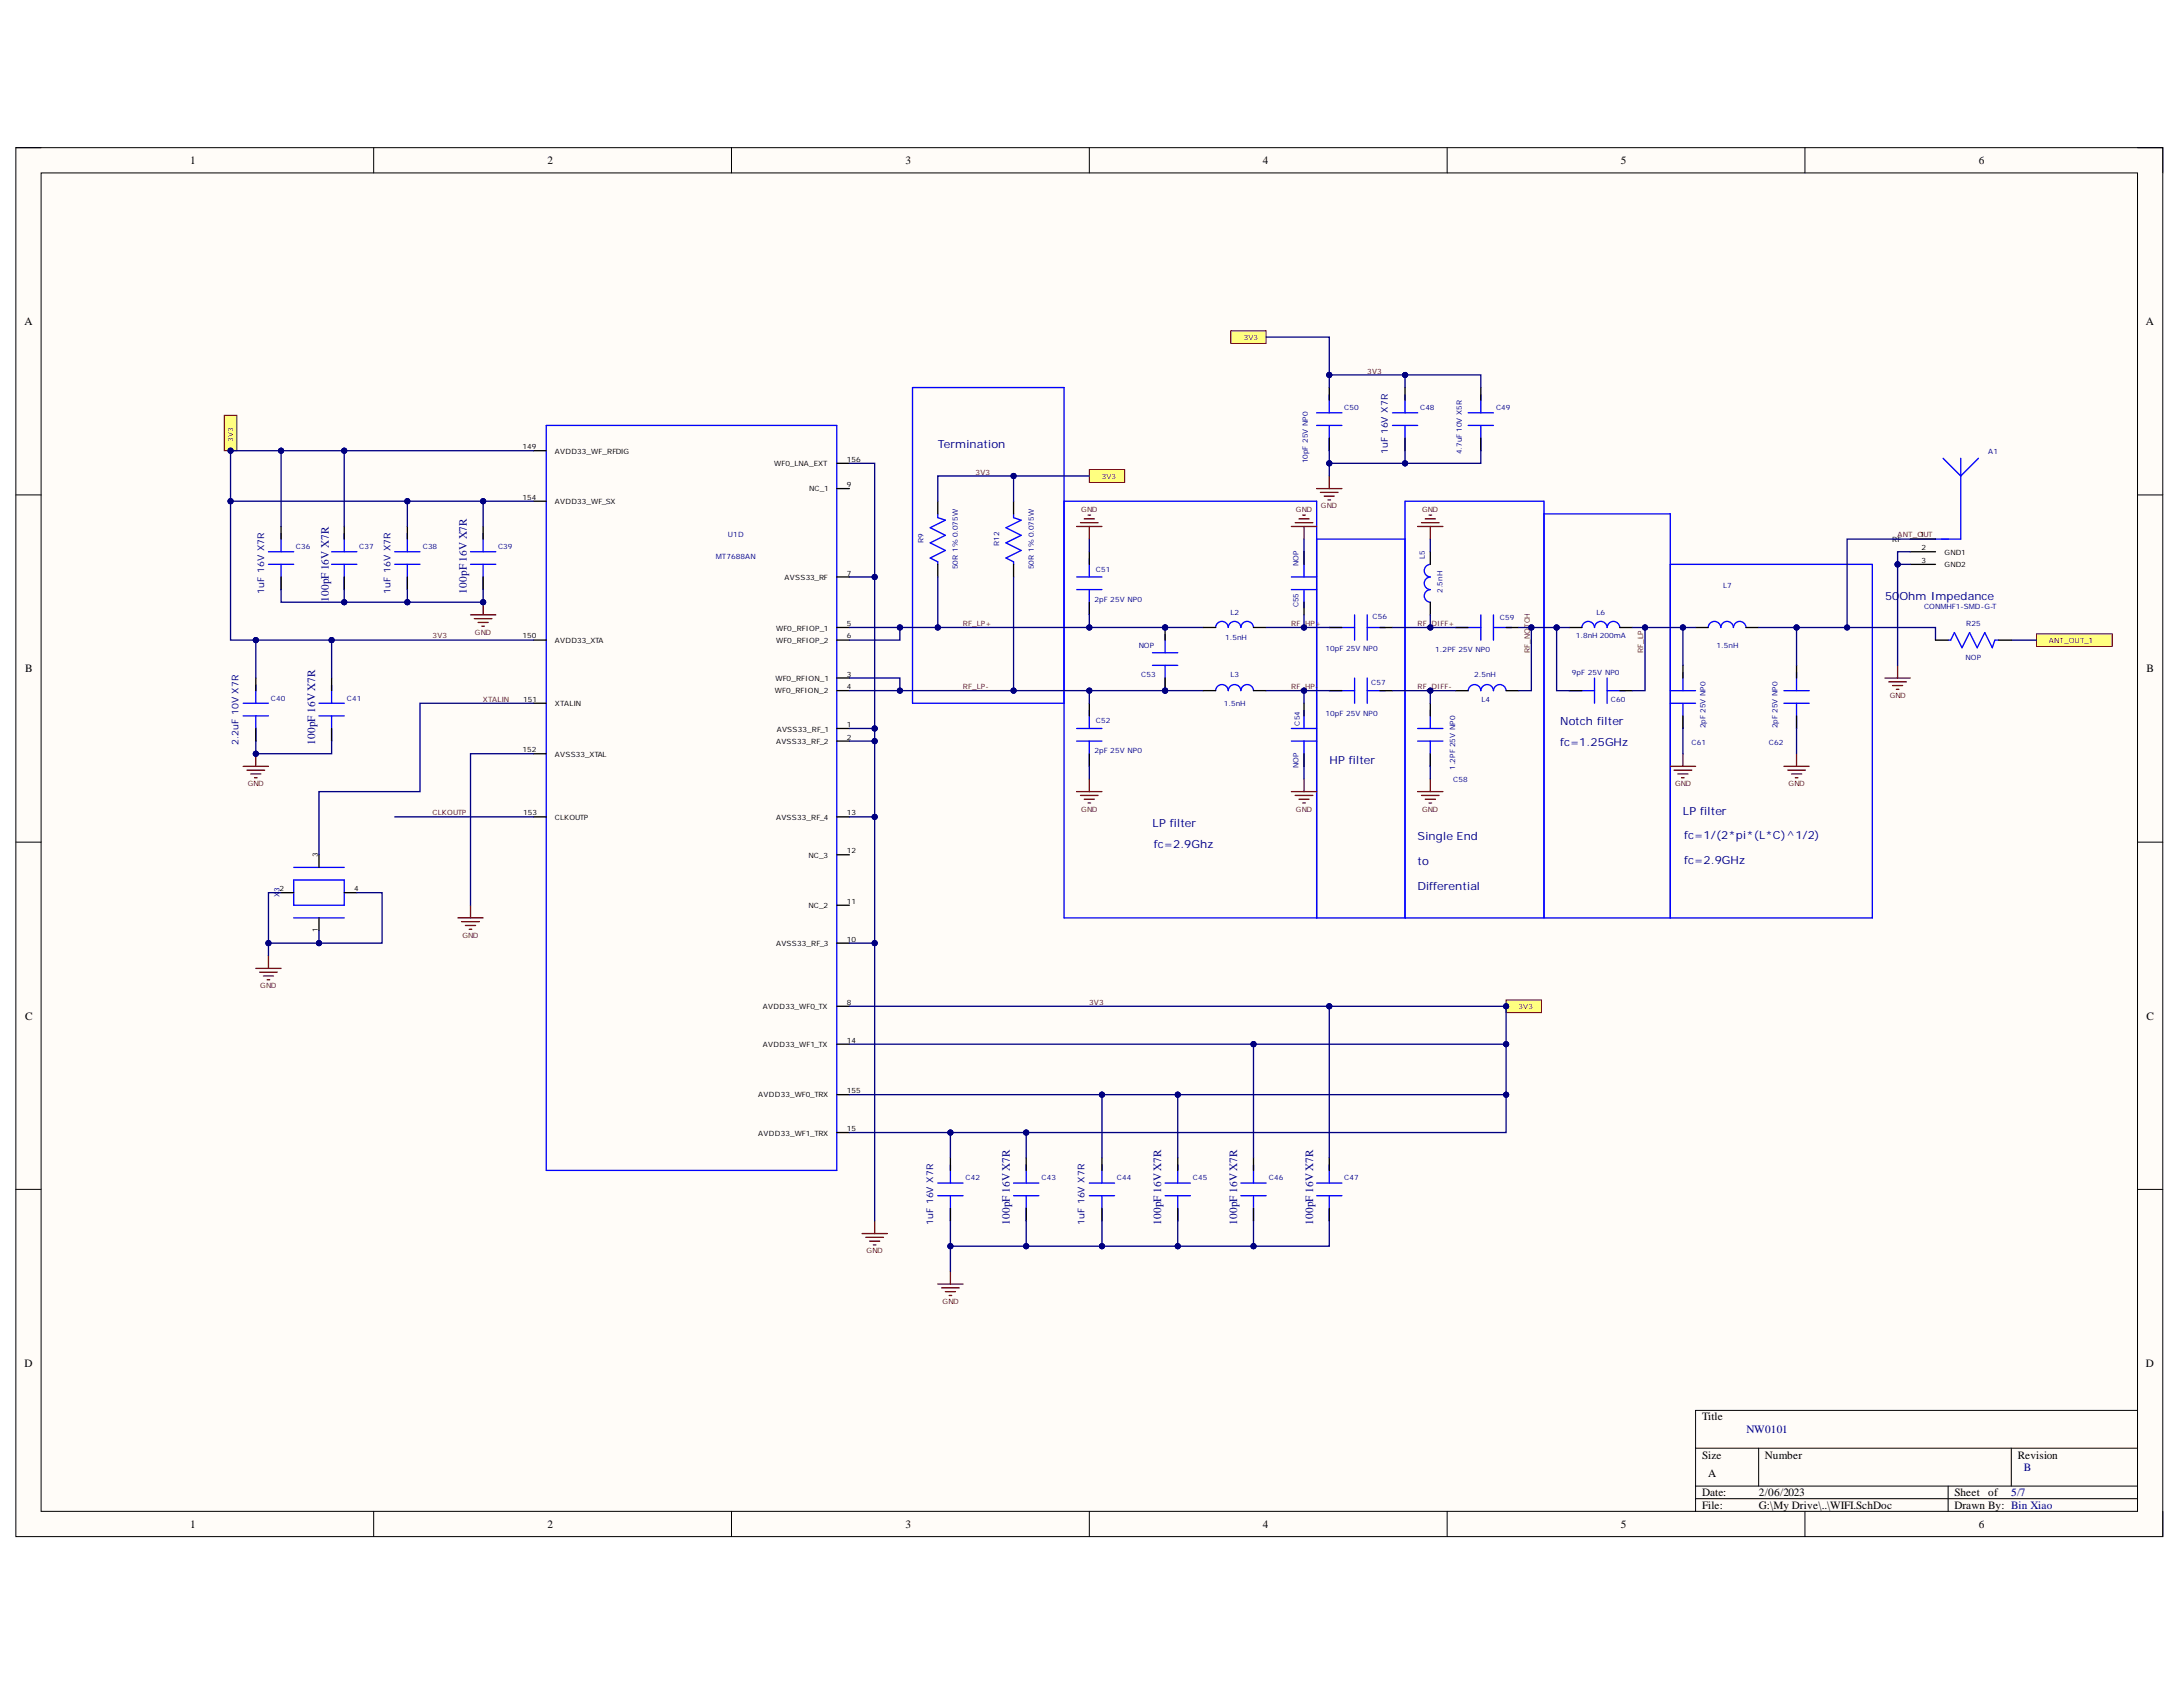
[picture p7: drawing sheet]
<svg xmlns="http://www.w3.org/2000/svg" width="279mm" height="216mm" viewBox="0 0 279 216" stroke-linecap="round" stroke-linejoin="round" font-family="sans-serif">
<defs><g id="words">
<g font-size="1.4">
<text x="24.3" y="21">1</text>
<text x="70.1" y="21">2</text>
<text x="115.9" y="21">3</text>
<text x="161.6" y="21">4</text>
<text x="207.5" y="21">5</text>
<text x="253.3" y="21">6</text>
<text x="3.1" y="41.7">A</text>
<text x="274.7" y="41.7">A</text>
<text x="3.2" y="86">B</text>
<text x="274.7" y="86">B</text>
<text x="3.2" y="130.5">C</text>
<text x="274.7" y="130.5">C</text>
<text x="3.1" y="174.9">D</text>
<text x="274.7" y="174.9">D</text>
<text x="217.8" y="181.8">Title</text>
<text x="217.8" y="186.7">Size</text>
<text x="217.8" y="191.5">Date:</text>
<text x="218.6" y="189">A</text>
<text x="225.1" y="191.5">2/06/2023</text>
<text x="225.9" y="186.7">Number</text>
<text x="250.1" y="191.5">Sheet</text>
<text x="254.5" y="191.5">of</text>
<text x="258.3" y="186.7">Revision</text>
<text x="24.3" y="195.6">1</text>
<text x="70.1" y="195.6">2</text>
<text x="115.9" y="195.6">3</text>
<text x="161.6" y="195.6">4</text>
<text x="207.5" y="195.6">5</text>
<text x="217.8" y="193.1">File:</text>
<text x="225.1" y="193.1">G:\My Drive\..\WIFI.SchDoc</text>
<text x="250.1" y="193.1">Drawn By: Bin Xiao</text>
<text x="253.3" y="195.6">6</text>
</g>
<g font-size="1.4" fill="#000080">
<text x="120" y="57.4">Termination</text>
<text x="42.1" y="77.1" transform="rotate(-90 42.1 77.1)">100pF 16V X7R</text>
<text x="59.8" y="76" transform="rotate(-90 59.8 76)">100pF 16V X7R</text>
<text x="241.3" y="76.7">50</text>
<text x="243.1" y="76.7">Ohm Impedance</text>
<text x="40.3" y="95.3" transform="rotate(-90 40.3 95.3)">100pF 16V X7R</text>
<text x="199.7" y="92.8">Notch filter</text>
<text x="199.7" y="95.5">fc=1.25GHz</text>
<text x="170.2" y="97.8">HP filter</text>
<text x="147.5" y="105.9">LP filter</text>
<text x="181.4" y="107.5">Single End</text>
<text x="215.4" y="104.3">LP filter</text>
<text x="215.6" y="107.3">fc=1/(2*pi*(L*C)^1/2)</text>
<text x="147.7" y="108.6">fc=2.9Ghz</text>
<text x="181.4" y="110.7">to</text>
<text x="181.4" y="113.9">Differential</text>
<text x="215.6" y="110.5">fc=2.9GHz</text>
<text x="129.3" y="156.8" transform="rotate(-90 129.3 156.8)">100pF 16V X7R</text>
<text x="148.6" y="156.8" transform="rotate(-90 148.6 156.8)">100pF 16V X7R</text>
<text x="158.3" y="156.8" transform="rotate(-90 158.3 156.8)">100pF 16V X7R</text>
<text x="168.1" y="156.8" transform="rotate(-90 168.1 156.8)">100pF 16V X7R</text>
<text x="223.5" y="183.4">NW0101</text>
<text x="257.4" y="191.5">5/7</text>
<text x="259" y="188.3">B</text>
</g>
<g font-size="1.2" fill="#000080">
<text x="177.6" y="58.1" transform="rotate(-90 177.6 58.1)">1uF 16V X7R</text>
<text x="33.8" y="76" transform="rotate(-90 33.8 76)">1uF 16V X7R</text>
<text x="50" y="76" transform="rotate(-90 50 76)">1uF 16V X7R</text>
<text x="30.5" y="95.3" transform="rotate(-90 30.5 95.3)">2.2uF 10V X7R</text>
<text x="119.4" y="156.8" transform="rotate(-90 119.4 156.8)">1uF 16V X7R</text>
<text x="138.8" y="156.8" transform="rotate(-90 138.8 156.8)">1uF 16V X7R</text>
</g>
<g font-size=".9" fill="#800000">
<text x="159.2" y="43.5">3V3</text>
<text x="175" y="47.8">3V3</text>
<text x="29.8" y="56.5" transform="rotate(-90 29.8 56.5)">3V3</text>
<text x="124.9" y="60.8">3V3</text>
<text x="138.4" y="65.6">GND</text>
<text x="141" y="61.3">3V3</text>
<text x="165.9" y="65.6">GND</text>
<text x="169.1" y="65.1">GND</text>
<text x="182" y="65.6">GND</text>
<text x="242.9" y="68.8">ANT_O1UT</text>
<text x="55.4" y="81.7">3V3</text>
<text x="60.8" y="81.2">GND</text>
<text x="123.3" y="80.1">RF_LP+</text>
<text x="165.3" y="80.1">RF_HP+</text>
<text x="181.4" y="80.1">RF_DIFF+</text>
<text x="195.8" y="83.6" transform="rotate(-90 195.8 83.6)">RF_NOTCH</text>
<text x="210.3" y="83.6" transform="rotate(-90 210.3 83.6)">RF_LP</text>
<text x="262.2" y="82.3">ANT_OUT_1</text>
<text x="61.8" y="89.8">XTALIN</text>
<text x="123.3" y="88.2">RF_LP-</text>
<text x="165.3" y="88.2">RF_HP-</text>
<text x="181.4" y="88.2">RF_DIFF-</text>
<text x="241.9" y="89.3">GND</text>
<text x="31.7" y="100.6">GND</text>
<text x="214.4" y="100.6">GND</text>
<text x="228.9" y="100.6">GND</text>
<text x="55.4" y="104.4">CLKOUTP</text>
<text x="138.4" y="103.9">GND</text>
<text x="165.9" y="103.9">GND</text>
<text x="182" y="103.9">GND</text>
<text x="59.2" y="120">GND</text>
<text x="33.3" y="126.5">GND</text>
<text x="139.4" y="128.6">3V3</text>
<text x="194.3" y="129.1">3V3</text>
<text x="110.9" y="160.4">GND</text>
<text x="120.6" y="166.9">GND</text>
</g>
<g font-size=".9" fill="#000080">
<text x="172" y="52.5">C50</text>
<text x="181.8" y="52.5">C48</text>
<text x="191.5" y="52.5">C49</text>
<text x="167.4" y="59.3" transform="rotate(-90 167.4 59.3)">10pF 25V NP0</text>
<text x="187.1" y="58.1" transform="rotate(-90 187.1 58.1)">4.7uF 10V X5R</text>
<text x="254.5" y="58.1">A1</text>
<text x="37.9" y="70.2">C36</text>
<text x="46" y="70.2">C37</text>
<text x="54.1" y="70.2">C38</text>
<text x="63.7" y="70.2">C39</text>
<text x="91.6" y="71.6">MT7688AN</text>
<text x="93.2" y="68.8">U1D</text>
<text x="118.2" y="69.5" transform="rotate(-90 118.2 69.5)">R9</text>
<text x="127.9" y="69.9" transform="rotate(-90 127.9 69.9)">R12</text>
<text x="182.3" y="71.5" transform="rotate(-90 182.3 71.5)">L5</text>
<text x="122.6" y="72.8" transform="rotate(-90 122.6 72.8)">50R 1% 0.075W</text>
<text x="132.3" y="72.8" transform="rotate(-90 132.3 72.8)">50R 1% 0.075W</text>
<text x="140.1" y="77.1">2pF 25V NP0</text>
<text x="140.2" y="73.2">C51</text>
<text x="166.2" y="77.7" transform="rotate(-90 166.2 77.7)">C55</text>
<text x="166.2" y="72.4" transform="rotate(-90 166.2 72.4)">NOP</text>
<text x="184.6" y="75.9" transform="rotate(-90 184.6 75.9)">2.5nH</text>
<text x="220.6" y="75.3">L7</text>
<text x="246.3" y="78">CONMHF1-SMD-G-T</text>
<text x="145.7" y="82.9">NOP</text>
<text x="156.8" y="81.9">1.5nH</text>
<text x="157.5" y="78.7">L2</text>
<text x="169.7" y="83.3">10pF 25V NP0</text>
<text x="175.7" y="79.2">C56</text>
<text x="183.7" y="83.5">1.2PF 25V NP0</text>
<text x="192" y="79.3">C59</text>
<text x="201.7" y="81.7">1.8nH 200mA</text>
<text x="204.3" y="78.7">L6</text>
<text x="219.7" y="82.9">1.5nH</text>
<text x="251.7" y="80.1">R25</text>
<text x="34.7" y="89.7">C40</text>
<text x="44.4" y="89.7">C41</text>
<text x="146.1" y="86.6">C53</text>
<text x="157.5" y="86.7">L3</text>
<text x="175.5" y="87.7">C57</text>
<text x="188.7" y="86.7">2.5nH</text>
<text x="189.6" y="89.8">L4</text>
<text x="201.2" y="86.4">9pF 25V NP0</text>
<text x="206.2" y="89.8">C60</text>
<text x="251.6" y="84.5">NOP</text>
<text x="140.2" y="92.5">C52</text>
<text x="156.6" y="90.3">1.5nH</text>
<text x="166.4" y="92.9" transform="rotate(-90 166.4 92.9)">C54</text>
<text x="169.7" y="91.6">10pF 25V NP0</text>
<text x="216.5" y="95.3">C61</text>
<text x="218.3" y="93.2" transform="rotate(-90 218.3 93.2)">2pF 25V NP0</text>
<text x="226.4" y="95.3">C62</text>
<text x="227.5" y="93.2" transform="rotate(-90 227.5 93.2)">2pF 25V NP0</text>
<text x="140.1" y="96.4">2pF 25V NP0</text>
<text x="166.2" y="98.3" transform="rotate(-90 166.2 98.3)">NOP</text>
<text x="186" y="100.1">C58</text>
<text x="186.2" y="98.5" transform="rotate(-90 186.2 98.5)">1.2PF 25V NP0</text>
<text x="35.8" y="114.8" transform="rotate(-90 35.8 114.8)">X3</text>
<text x="123.6" y="151">C42</text>
<text x="133.3" y="151">C43</text>
<text x="143" y="151">C44</text>
<text x="152.7" y="151">C45</text>
<text x="162.4" y="151">C46</text>
<text x="172" y="151">C47</text>
</g>
<g font-size=".9">
<text x="66.9" y="57.5">149</text>
<text x="71" y="58">AVDD33_WF_RFDIG</text>
<text x="99.1" y="59.7">WF0_LNA_EXT</text>
<text x="108.4" y="59.1">156</text>
<text x="66.9" y="64">154</text>
<text x="71" y="64.6">AVDD33_WF_SX</text>
<text x="103.6" y="62.9">NC_1</text>
<text x="108.4" y="62.4">9</text>
<text x="242.2" y="69.4">RF</text>
<text x="245.9" y="70.4">2</text>
<text x="245.9" y="72">3</text>
<text x="248.9" y="71">GND1</text>
<text x="100.4" y="74.2">AVSS33_RF</text>
<text x="108.4" y="73.7">7</text>
<text x="248.9" y="72.6">GND2</text>
<text x="66.9" y="81.7">150</text>
<text x="71" y="82.3">AVDD33_XTA</text>
<text x="99.3" y="80.7">WF0_RFIOP_1</text>
<text x="99.3" y="82.3">WF0_RFIOP_2</text>
<text x="108.4" y="80.1">5</text>
<text x="108.4" y="81.7">6</text>
<text x="67" y="89.8">151</text>
<text x="99.2" y="88.7">WF0_RFION_2</text>
<text x="99.2" y="87.1">WF0_RFION_1</text>
<text x="108.4" y="86.6">3</text>
<text x="108.4" y="88.2">4</text>
<text x="71" y="90.3">XTALIN</text>
<text x="99.3" y="95.2">AVSS33_RF_2</text>
<text x="99.4" y="93.6">AVSS33_RF_1</text>
<text x="108.4" y="93">1</text>
<text x="108.4" y="94.6">2</text>
<text x="66.9" y="96.3">152</text>
<text x="71" y="96.8">AVSS33_XTAL</text>
<text x="67" y="104.4">153</text>
<text x="71" y="105">CLKOUTP</text>
<text x="99.3" y="105">AVSS33_RF_4</text>
<text x="108.4" y="104.4">13</text>
<text x="40.7" y="109.7" transform="rotate(-90 40.7 109.7)">3</text>
<text x="103.5" y="109.8">NC_3</text>
<text x="108.4" y="109.2">12</text>
<text x="35.8" y="114.1">2</text>
<text x="40.7" y="119.2" transform="rotate(-90 40.7 119.2)">1</text>
<text x="45.3" y="114.1">4</text>
<text x="103.5" y="116.2">NC_2</text>
<text x="108.4" y="115.7">11</text>
<text x="99.3" y="121.1">AVSS33_RF_3</text>
<text x="108.4" y="120.5">10</text>
<text x="97.6" y="129.1">AVDD33_WF0_TX</text>
<text x="108.4" y="128.6">8</text>
<text x="97.6" y="134">AVDD33_WF1_TX</text>
<text x="108.4" y="133.4">14</text>
<text x="97" y="140.5">AVDD33_WF0_TRX</text>
<text x="108.4" y="139.9">155</text>
<text x="97" y="145.4">AVDD33_WF1_TRX</text>
<text x="108.4" y="144.8">15</text>
</g>
</g></defs>
<path d="M2 18.9h274.8v177.8h-274.8z" fill-rule="evenodd" fill="#fffcf8"/>
<path d="M2 18.9h274.8v177.8h-274.8z" fill="none" stroke="#000" stroke-width=".13"/>
<path d="M5.3 22.1h268.3v171.3h-268.3z" fill-rule="evenodd" fill="#fffcf8"/>
<g fill="none" stroke="#000" stroke-width=".13">
<path d="M2 18.9h3.3M47.8 18.9v3.2M93.6 18.9v3.2M139.4 18.9v3.2M185.2 18.9v3.2M231 18.9v3.2M273.6 18.9h3.2v3.2M5.3 22.1h268.3v171.3h-268.3zM2 63.3h3.3M273.6 63.3h3.2M2 107.8h3.3M273.6 107.8h3.2"/>
<path d="M2 152.2h3.3M273.6 152.2h3.2M47.8 193.4v3.3M93.6 193.4v3.3M139.4 193.4v3.3M185.2 193.4v3.3M217 185.3h56.6M217 190.2h56.6M217 191.8h56.6M225.1 185.3v4.9M231 193.4v3.3M249.3 190.2v3.2"/>
<path d="M257.4 185.3v4.9M273.6 180.5h-56.6v12.9M276.8 193.4v3.3"/>
</g>
<g fill="none" stroke="#00f" stroke-width=".17">
<path d="M69.9 54.4h37.2v95.4h-37.2zM168.5 54.4h3.3M168.5 52.8h3.3M170.1 50.5v2.3M170.1 54.4v3.3M178.2 54.4h3.2M178.2 52.8h3.2M179.8 50.5v2.3M179.8 54.4v3.3M187.9 54.4h3.2M187.9 52.8h3.2M189.5 50.5v2.3"/>
<path d="M189.5 54.4v3.3M34.4 72.2h3.2M34.4 70.6h3.2M36 68.3v2.3M36 72.2v3.3M42.4 72.2h3.3M42.4 70.6h3.3M44.1 68.3v2.3M44.1 72.2v3.3M50.5 72.2h3.3M50.5 70.6h3.3M52.1 68.3v2.3"/>
<path d="M52.1 72.2v3.3M60.2 72.2h3.3M60.2 70.6h3.3M61.8 68.3v2.3M61.8 72.2v3.3M136.2 64.1h32.3v53.4M137.8 73.8h3.2M137.8 75.5h3.2M139.4 71.5v2.3M139.4 75.5v3.2M168.5 69h11.3M197.6 65.8h16.2v51.7"/>
<path d="M213.8 72.2h25.8v45.3h-103.4v-67.9h-19.4v40.4h19.4M31.1 90h3.3M31.1 91.6h3.3M32.7 87.7v2.3M32.7 91.6v3.2M40.8 90h3.3M40.8 91.6h3.3M42.4 87.7v2.3M42.4 91.6v3.2M137.8 93.2h3.2M137.8 94.8h3.2M139.4 90.9v2.3"/>
<path d="M139.4 94.8v3.3M37.6 117.5h6.5M37.6 112.6h6.5v3.3h-6.5zM37.6 111h6.5M179.8 117.5v-53.4h17.8v53.4M120 151.4h3.3M120 153h3.3M121.6 149.1v2.3M121.6 153v3.3M129.7 151.4h3.3M129.7 153h3.3M131.3 149.1v2.3"/>
<path d="M131.3 153v3.3M139.4 151.4h3.3M139.4 153h3.3M141 149.1v2.3M141 153v3.3M149.1 151.4h3.3M149.1 153h3.3M150.7 149.1v2.3M150.7 153v3.3M158.8 151.4h3.2M158.8 153h3.2M160.4 149.1v2.3"/>
<path d="M160.4 153v3.3M168.5 151.4h3.3M168.5 153h3.3M170.1 149.1v2.3M170.1 153v3.3"/>
</g>
<g fill="none" stroke="#000" stroke-width=".17">
<path d="M68.3 57.7h1.6M107.1 59.3h1.6M170.1 49.6v1.6M170.1 56.1v1.6M179.8 49.6v1.6M179.8 56.1v1.6M189.5 49.6v1.6M189.5 56.1v1.6M36 67.4v1.6M36 73.8v1.7M44.1 67.4v1.6M44.1 73.8v1.7"/>
<path d="M52.1 67.4v1.6M52.1 73.8v1.7M61.8 67.4v1.6M61.8 73.8v1.7M68.3 64.1h1.6M107.1 73.8h1.6M107.1 62.5h1.6M139.4 70.6v1.6M139.4 77.1v1.6M32.7 86.8v1.6M32.7 93.2v1.6M42.4 86.8v1.6"/>
<path d="M42.4 93.2v1.6M68.3 81.9h1.6M68.3 90h1.6M68.3 96.5h1.6M107.1 93.2h1.6M107.1 94.8h1.6M107.1 86.8h1.6M107.1 88.4h1.6M107.1 80.3h1.6M107.1 81.9h1.6M139.4 90v1.6M139.4 96.5v1.6"/>
<path d="M36 114.2h1.6M40.8 109.4v1.6M40.8 117.5v1.6M44.1 114.2h1.6M68.3 104.5h1.6M107.1 115.9h1.6M107.1 109.4h1.6M107.1 104.5h1.6M107.1 128.8h1.6M107.1 120.7h1.6M107.1 133.6h1.6M107.1 144.9h1.6"/>
<path d="M107.1 140.1h1.6M121.6 148.2v1.6M121.6 154.6v1.7M131.3 148.2v1.6M131.3 154.6v1.7M141 148.2v1.6M141 154.6v1.7M150.7 148.2v1.6M150.7 154.6v1.7M160.4 148.2v1.6M160.4 154.6v1.7M170.1 148.2v1.6"/>
<path d="M170.1 154.6v1.7"/>
</g>
<circle cx="149.1" cy="80.3" r=".32" fill="#000080"/>
<circle cx="149.1" cy="80.3" r=".32" fill="none" stroke="#000080" stroke-width=".13"/>
<circle cx="149.1" cy="88.4" r=".32" fill="#000080"/>
<circle cx="149.1" cy="88.4" r=".32" fill="none" stroke="#000080" stroke-width=".13"/>
<path d="M147.5 83.5h3.2M147.5 85.2h3.2M149.1 81.2v2.3M149.1 85.2v3.2" fill="none" stroke="#00f" stroke-width=".17"/>
<path d="M149.1 80.3v1.6" fill="none" stroke="#000" stroke-width=".17"/>
<circle cx="149.1" cy="80.3" r=".32" fill="#000080"/>
<circle cx="149.1" cy="80.3" r=".32" fill="none" stroke="#000080" stroke-width=".13"/>
<path d="M149.1 86.8v1.6" fill="none" stroke="#000" stroke-width=".17"/>
<circle cx="149.1" cy="88.4" r=".32" fill="#000080"/>
<circle cx="149.1" cy="88.4" r=".32" fill="none" stroke="#000080" stroke-width=".13"/>
<g fill="none" stroke="#00f" stroke-width=".17">
<path d="M248.7 58.7l2.3 2.2 2.2-2.2M251 58.7v10.3h-3.3M120 65.8v.4l1 .4-1.9 .9 1.9 1-1.9 1 1.9 .9-1.9 1 .9 .5v.3M129.7 65.8v.4l1 .4-1.9 .9 1.9 1-1.9 1 1.9 .9-1.9 1 .9 .5v.3M165.3 75.5h3.2M165.3 73.8h3.2M166.9 70.6v3.2M166.9 75.5v2.3M173.4 78.7v3.2M175 78.7v3.2M183.1 72.2a.81 .81 0 0 0-.8 .8 .81 .81 0 0 0 .8 .8 .81 .81 0 0 0-.8 .9 .81 .81 0 0 0 .8 .8 .81 .81 0 0 0-.8 .8 .81 .81 0 0 0 .8 .8M189.5 78.7v3.2"/>
<path d="M191.1 78.7v3.2M155.6 80.3a.81 .81 0 0 1 .8-.8 .81 .81 0 0 1 .8 .8 .81 .81 0 0 1 .8-.8 .81 .81 0 0 1 .8 .8M155.6 88.4a.81 .81 0 0 1 .8-.8 .81 .81 0 0 1 .8 .8 .81 .81 0 0 1 .8-.8 .81 .81 0 0 1 .8 .8M158.8 80.3a.81 .81 0 0 1 .8-.8 .81 .81 0 0 1 .8 .8M158.8 88.4a.81 .81 0 0 1 .8-.8 .81 .81 0 0 1 .8 .8M165.3 93.2h3.2M165.3 94.8h3.2M166.9 90.9v2.3M166.9 94.8v3.3M170.1 80.3h3.3M170.1 88.4h3.3M173.4 86.8v3.2"/>
<path d="M175 80.3h2.3M175 86.8v3.2M175 88.4h2.3M181.4 93.2h3.3M181.4 94.8h3.3M183.1 90.9v2.3M183.1 94.8v3.3M186.3 80.3h3.2M187.9 88.4a.81 .81 0 0 1 .8-.8 .81 .81 0 0 1 .8 .8 .81 .81 0 0 1 .8-.8 .81 .81 0 0 1 .8 .8 .81 .81 0 0 1 .9-.8 .81 .81 0 0 1 .8 .8M191.1 80.3h2.4M200.8 88.4h3.3M202.5 80.3a.81 .81 0 0 1 .8-.8 .81 .81 0 0 1 .8 .8 .81 .81 0 0 1 .8-.8 .81 .81 0 0 1 .8 .8 .81 .81 0 0 1 .8-.8 .81 .81 0 0 1 .8 .8"/>
<path d="M204.1 86.8v3.2M205.7 88.4h2.3M205.7 86.8v3.2M213.8 88.4h3.2M213.8 90h3.2M215.4 86.1v2.3M215.4 90v3.2M218.6 80.3a.81 .81 0 0 1 .8-.8 .81 .81 0 0 1 .8 .8 .8 .8 0 0 1 .9-.8 .8 .8 0 0 1 .8 .8 .81 .81 0 0 1 .8-.8 .81 .81 0 0 1 .8 .8M228.3 88.4h3.3M228.3 90h3.3M229.9 86.1v2.3M229.9 90v3.2"/>
</g>
<g fill="none" stroke="#000" stroke-width=".17">
<path d="M120 64.1v1.7M120 72.2v1.6M129.7 64.1v1.7M129.7 72.2v1.6M166.9 70.6v1.6M166.9 77.1v1.6M183.1 70.6v1.6M183.1 77.1v1.6M244.5 69h3.2M244.5 70.6h3.2M244.5 72.2h3.2M154 80.3h1.6"/>
<path d="M154 88.4h1.6M160.4 80.3h1.6M160.4 88.4h1.6M166.9 90v1.6M166.9 96.5v1.6M170.1 80.3h1.7M170.1 88.4h1.7M176.6 80.3h1.6M176.6 88.4h1.6M183.1 90v1.6M183.1 96.5v1.6M186.3 80.3h1.6"/>
<path d="M186.3 88.4h1.6M192.8 80.3h1.6M192.8 88.4h1.6M200.8 80.3h1.7M200.8 88.4h1.7M207.3 80.3h1.6M207.3 88.4h1.6M215.4 85.2v1.6M215.4 91.6v1.6M217 80.3h1.6M223.5 80.3h1.6M229.9 85.2v1.6"/>
<path d="M229.9 91.6v1.6"/>
</g>
<path d="M110.3 157.9h3.3M110.8 158.4h2.3M111.3 158.8h1.3M111.8 159.3h.3M111.9 156.3v1.6" fill="none" stroke="#800000" stroke-width=".17"/>
<path d="M28.7 53.2h1.6v4.5h-1.6z" fill-rule="evenodd" fill="#ffff80"/>
<path d="M28.7 53.2h1.6v4.5h-1.6z" fill="none" stroke="#800000" stroke-width=".13"/>
<circle cx="29.5" cy="57.7" r=".32" fill="#000080"/>
<circle cx="29.5" cy="57.7" r=".32" fill="none" stroke="#000080" stroke-width=".13"/>
<path d="M192.8 128h4.5v1.6h-4.5z" fill-rule="evenodd" fill="#ffff80"/>
<path d="M192.8 128h4.5v1.6h-4.5z" fill="none" stroke="#800000" stroke-width=".13"/>
<circle cx="192.8" cy="128.8" r=".32" fill="#000080"/>
<circle cx="192.8" cy="128.8" r=".32" fill="none" stroke="#000080" stroke-width=".13"/>
<path d="M31.1 98.1h3.3M31.6 98.6h2.3M32.1 99h1.3M32.6 99.5h.3M32.7 96.5v1.6M58.6 117.5h3.2M59.1 118h2.3M59.6 118.4h1.3M60.1 118.9h.3M60.2 115.9v1.6" fill="none" stroke="#800000" stroke-width=".17"/>
<circle cx="32.7" cy="96.5" r=".32" fill="#000080"/>
<circle cx="32.7" cy="96.5" r=".32" fill="none" stroke="#000080" stroke-width=".13"/>
<path d="M60.2 78.7h3.3M60.7 79.2h2.3M61.2 79.7h1.3M61.8 77.1v1.6M61.7 80.1h.3" fill="none" stroke="#800000" stroke-width=".17"/>
<circle cx="61.8" cy="77.1" r=".32" fill="#000080"/>
<circle cx="61.8" cy="77.1" r=".32" fill="none" stroke="#000080" stroke-width=".13"/>
<path d="M120 164.3h3.3M120.5 164.8h2.3M121 165.3h1.3M121.5 165.8h.3M121.6 162.7v1.6" fill="none" stroke="#800000" stroke-width=".17"/>
<path d="M157.5 42.3h4.5v1.6h-4.5z" fill-rule="evenodd" fill="#ffff80"/>
<path d="M157.5 42.3h4.5v1.6h-4.5z" fill="none" stroke="#800000" stroke-width=".13"/>
<g fill="none" stroke="#800000" stroke-width=".17">
<path d="M137.8 67.4h3.2M138.3 66.9h2.3M138.8 66.4h1.3M139.3 65.9h.3M139.4 67.4v1.6M165.3 67.4h3.2M165.8 66.9h2.2M166.3 66.4h1.2M166.7 65.9h.4M166.9 67.4v1.6M168.5 62.5h3.3M169 63h2.3"/>
<path d="M169.5 63.5h1.3M170 64h.3M170.1 60.9v1.6M181.4 67.4h3.3M181.9 66.9h2.3M182.4 66.4h1.3M182.9 65.9h.3M183.1 67.4v1.6M139.4 99.7v1.6M166.9 99.7v1.6M183.1 99.7v1.6M213.8 98.1h3.2"/>
<path d="M214.3 98.6h2.2M214.7 99h1.3M215.2 99.5h.4M215.4 96.5v1.6M228.3 98.1h3.3M228.8 98.6h2.3M229.3 99h1.3M229.8 99.5h.3M229.9 96.5v1.6M137.8 101.3h3.2M138.3 101.8h2.3M138.8 102.3h1.3"/>
<path d="M139.3 102.8h.3M165.3 101.3h3.2M165.8 101.8h2.2M166.3 102.3h1.2M166.7 102.8h.4M181.4 101.3h3.3M181.9 101.8h2.3M182.4 102.3h1.3M182.9 102.8h.3M32.7 123.9h3.3M33.2 124.4h2.3M33.7 124.9h1.3"/>
<path d="M34.2 125.4h.3M34.4 122.3v1.6"/>
</g>
<path d="M260.7 81.1h9.6v1.6h-9.6z" fill-rule="evenodd" fill="#ffff80"/>
<path d="M260.7 81.1h9.6v1.6h-9.6z" fill="none" stroke="#800000" stroke-width=".13"/>
<path d="M139.4 60.1h4.5v1.6h-4.5z" fill-rule="evenodd" fill="#ffff80"/>
<path d="M139.4 60.1h4.5v1.6h-4.5z" fill="none" stroke="#800000" stroke-width=".13"/>
<path d="M241.3 86.8h3.2M241.7 87.3h2.3M242.2 87.7h1.3M242.7 88.2h.3M242.9 85.2v1.6" fill="none" stroke="#800000" stroke-width=".17"/>
<path d="M108.7 73.8h3.2" fill="none" stroke="#000080" stroke-width=".17"/>
<circle cx="111.9" cy="73.8" r=".32" fill="#000080"/>
<circle cx="111.9" cy="73.8" r=".32" fill="none" stroke="#000080" stroke-width=".13"/>
<path d="M108.7 93.2h3.2" fill="none" stroke="#000080" stroke-width=".17"/>
<circle cx="111.9" cy="93.2" r=".32" fill="#000080"/>
<circle cx="111.9" cy="93.2" r=".32" fill="none" stroke="#000080" stroke-width=".13"/>
<path d="M111.9 93.2v1.6" fill="none" stroke="#000080" stroke-width=".17"/>
<circle cx="111.9" cy="93.2" r=".32" fill="#000080"/>
<circle cx="111.9" cy="93.2" r=".32" fill="none" stroke="#000080" stroke-width=".13"/>
<circle cx="111.9" cy="94.8" r=".32" fill="#000080"/>
<circle cx="111.9" cy="94.8" r=".32" fill="none" stroke="#000080" stroke-width=".13"/>
<path d="M108.7 94.8h3.2" fill="none" stroke="#000080" stroke-width=".17"/>
<circle cx="111.9" cy="94.8" r=".32" fill="#000080"/>
<circle cx="111.9" cy="94.8" r=".32" fill="none" stroke="#000080" stroke-width=".13"/>
<path d="M111.9 94.8v9.7" fill="none" stroke="#000080" stroke-width=".17"/>
<circle cx="111.9" cy="94.8" r=".32" fill="#000080"/>
<circle cx="111.9" cy="94.8" r=".32" fill="none" stroke="#000080" stroke-width=".13"/>
<circle cx="111.9" cy="104.5" r=".32" fill="#000080"/>
<circle cx="111.9" cy="104.5" r=".32" fill="none" stroke="#000080" stroke-width=".13"/>
<path d="M108.7 104.5h3.2" fill="none" stroke="#000080" stroke-width=".17"/>
<circle cx="111.9" cy="104.5" r=".32" fill="#000080"/>
<circle cx="111.9" cy="104.5" r=".32" fill="none" stroke="#000080" stroke-width=".13"/>
<path d="M111.9 104.5v16.2" fill="none" stroke="#000080" stroke-width=".17"/>
<circle cx="111.9" cy="104.5" r=".32" fill="#000080"/>
<circle cx="111.9" cy="104.5" r=".32" fill="none" stroke="#000080" stroke-width=".13"/>
<circle cx="111.9" cy="120.7" r=".32" fill="#000080"/>
<circle cx="111.9" cy="120.7" r=".32" fill="none" stroke="#000080" stroke-width=".13"/>
<path d="M108.7 120.7h3.2" fill="none" stroke="#000080" stroke-width=".17"/>
<circle cx="111.9" cy="120.7" r=".32" fill="#000080"/>
<circle cx="111.9" cy="120.7" r=".32" fill="none" stroke="#000080" stroke-width=".13"/>
<path d="M111.9 120.7v35.6" fill="none" stroke="#000080" stroke-width=".17"/>
<circle cx="111.9" cy="120.7" r=".32" fill="#000080"/>
<circle cx="111.9" cy="120.7" r=".32" fill="none" stroke="#000080" stroke-width=".13"/>
<path d="M36 75.5v1.6h8.1M68.3 96.5h-8.1v19.4" fill="none" stroke="#000080" stroke-width=".17"/>
<circle cx="44.1" cy="77.1" r=".32" fill="#000080"/>
<circle cx="44.1" cy="77.1" r=".32" fill="none" stroke="#000080" stroke-width=".13"/>
<path d="M44.1 75.5v1.6" fill="none" stroke="#000080" stroke-width=".17"/>
<circle cx="44.1" cy="77.1" r=".32" fill="#000080"/>
<circle cx="44.1" cy="77.1" r=".32" fill="none" stroke="#000080" stroke-width=".13"/>
<path d="M44.1 77.1h8" fill="none" stroke="#000080" stroke-width=".17"/>
<circle cx="44.1" cy="77.1" r=".32" fill="#000080"/>
<circle cx="44.1" cy="77.1" r=".32" fill="none" stroke="#000080" stroke-width=".13"/>
<circle cx="52.1" cy="77.1" r=".32" fill="#000080"/>
<circle cx="52.1" cy="77.1" r=".32" fill="none" stroke="#000080" stroke-width=".13"/>
<path d="M52.1 75.5v1.6" fill="none" stroke="#000080" stroke-width=".17"/>
<circle cx="52.1" cy="77.1" r=".32" fill="#000080"/>
<circle cx="52.1" cy="77.1" r=".32" fill="none" stroke="#000080" stroke-width=".13"/>
<path d="M52.1 77.1h9.7" fill="none" stroke="#000080" stroke-width=".17"/>
<circle cx="52.1" cy="77.1" r=".32" fill="#000080"/>
<circle cx="52.1" cy="77.1" r=".32" fill="none" stroke="#000080" stroke-width=".13"/>
<circle cx="61.8" cy="77.1" r=".32" fill="#000080"/>
<circle cx="61.8" cy="77.1" r=".32" fill="none" stroke="#000080" stroke-width=".13"/>
<path d="M42.4 94.8v1.7h-9.7" fill="none" stroke="#000080" stroke-width=".17"/>
<circle cx="32.7" cy="96.5" r=".32" fill="#000080"/>
<circle cx="32.7" cy="96.5" r=".32" fill="none" stroke="#000080" stroke-width=".13"/>
<path d="M32.7 94.8v1.7" fill="none" stroke="#000080" stroke-width=".17"/>
<circle cx="32.7" cy="96.5" r=".32" fill="#000080"/>
<circle cx="32.7" cy="96.5" r=".32" fill="none" stroke="#000080" stroke-width=".13"/>
<path d="M61.8 75.5v1.6" fill="none" stroke="#000080" stroke-width=".17"/>
<circle cx="61.8" cy="77.1" r=".32" fill="#000080"/>
<circle cx="61.8" cy="77.1" r=".32" fill="none" stroke="#000080" stroke-width=".13"/>
<path d="M121.6 156.3v3.2" fill="none" stroke="#000080" stroke-width=".17"/>
<circle cx="121.6" cy="159.5" r=".32" fill="#000080"/>
<circle cx="121.6" cy="159.5" r=".32" fill="none" stroke="#000080" stroke-width=".13"/>
<path d="M131.3 156.3v3.2" fill="none" stroke="#000080" stroke-width=".17"/>
<circle cx="131.3" cy="159.5" r=".32" fill="#000080"/>
<circle cx="131.3" cy="159.5" r=".32" fill="none" stroke="#000080" stroke-width=".13"/>
<path d="M131.3 159.5h9.7" fill="none" stroke="#000080" stroke-width=".17"/>
<circle cx="131.3" cy="159.5" r=".32" fill="#000080"/>
<circle cx="131.3" cy="159.5" r=".32" fill="none" stroke="#000080" stroke-width=".13"/>
<circle cx="141" cy="159.5" r=".32" fill="#000080"/>
<circle cx="141" cy="159.5" r=".32" fill="none" stroke="#000080" stroke-width=".13"/>
<path d="M141 156.3v3.2" fill="none" stroke="#000080" stroke-width=".17"/>
<circle cx="141" cy="159.5" r=".32" fill="#000080"/>
<circle cx="141" cy="159.5" r=".32" fill="none" stroke="#000080" stroke-width=".13"/>
<path d="M141 159.5h9.7" fill="none" stroke="#000080" stroke-width=".17"/>
<circle cx="141" cy="159.5" r=".32" fill="#000080"/>
<circle cx="141" cy="159.5" r=".32" fill="none" stroke="#000080" stroke-width=".13"/>
<circle cx="150.7" cy="159.5" r=".32" fill="#000080"/>
<circle cx="150.7" cy="159.5" r=".32" fill="none" stroke="#000080" stroke-width=".13"/>
<path d="M150.7 156.3v3.2" fill="none" stroke="#000080" stroke-width=".17"/>
<circle cx="150.7" cy="159.5" r=".32" fill="#000080"/>
<circle cx="150.7" cy="159.5" r=".32" fill="none" stroke="#000080" stroke-width=".13"/>
<path d="M150.7 159.5h9.7" fill="none" stroke="#000080" stroke-width=".17"/>
<circle cx="150.7" cy="159.5" r=".32" fill="#000080"/>
<circle cx="150.7" cy="159.5" r=".32" fill="none" stroke="#000080" stroke-width=".13"/>
<circle cx="160.4" cy="159.5" r=".32" fill="#000080"/>
<circle cx="160.4" cy="159.5" r=".32" fill="none" stroke="#000080" stroke-width=".13"/>
<path d="M160.4 156.3v3.2" fill="none" stroke="#000080" stroke-width=".17"/>
<circle cx="160.4" cy="159.5" r=".32" fill="#000080"/>
<circle cx="160.4" cy="159.5" r=".32" fill="none" stroke="#000080" stroke-width=".13"/>
<path d="M170.1 156.3v3.2h-9.7" fill="none" stroke="#000080" stroke-width=".17"/>
<circle cx="160.4" cy="159.5" r=".32" fill="#000080"/>
<circle cx="160.4" cy="159.5" r=".32" fill="none" stroke="#000080" stroke-width=".13"/>
<path d="M121.6 159.5h9.7" fill="none" stroke="#000080" stroke-width=".17"/>
<circle cx="121.6" cy="159.5" r=".32" fill="#000080"/>
<circle cx="121.6" cy="159.5" r=".32" fill="none" stroke="#000080" stroke-width=".13"/>
<circle cx="131.3" cy="159.5" r=".32" fill="#000080"/>
<circle cx="131.3" cy="159.5" r=".32" fill="none" stroke="#000080" stroke-width=".13"/>
<path d="M121.6 159.5v3.2" fill="none" stroke="#000080" stroke-width=".17"/>
<circle cx="121.6" cy="159.5" r=".32" fill="#000080"/>
<circle cx="121.6" cy="159.5" r=".32" fill="none" stroke="#000080" stroke-width=".13"/>
<path d="M189.5 57.7v1.6h-9.7" fill="none" stroke="#000080" stroke-width=".17"/>
<circle cx="179.8" cy="59.3" r=".32" fill="#000080"/>
<circle cx="179.8" cy="59.3" r=".32" fill="none" stroke="#000080" stroke-width=".13"/>
<path d="M170.1 57.7v1.6" fill="none" stroke="#000080" stroke-width=".17"/>
<circle cx="170.1" cy="59.3" r=".32" fill="#000080"/>
<circle cx="170.1" cy="59.3" r=".32" fill="none" stroke="#000080" stroke-width=".13"/>
<path d="M179.8 57.7v1.6" fill="none" stroke="#000080" stroke-width=".17"/>
<circle cx="179.8" cy="59.3" r=".32" fill="#000080"/>
<circle cx="179.8" cy="59.3" r=".32" fill="none" stroke="#000080" stroke-width=".13"/>
<path d="M170.1 59.3h9.7" fill="none" stroke="#000080" stroke-width=".17"/>
<circle cx="170.1" cy="59.3" r=".32" fill="#000080"/>
<circle cx="170.1" cy="59.3" r=".32" fill="none" stroke="#000080" stroke-width=".13"/>
<circle cx="179.8" cy="59.3" r=".32" fill="#000080"/>
<circle cx="179.8" cy="59.3" r=".32" fill="none" stroke="#000080" stroke-width=".13"/>
<path d="M170.1 59.3v1.6" fill="none" stroke="#000080" stroke-width=".17"/>
<circle cx="170.1" cy="59.3" r=".32" fill="#000080"/>
<circle cx="170.1" cy="59.3" r=".32" fill="none" stroke="#000080" stroke-width=".13"/>
<path d="M45.7 114.2h3.2v6.5h-8.1" fill="none" stroke="#000080" stroke-width=".17"/>
<circle cx="40.8" cy="120.7" r=".32" fill="#000080"/>
<circle cx="40.8" cy="120.7" r=".32" fill="none" stroke="#000080" stroke-width=".13"/>
<path d="M36 114.2h-1.6v6.5" fill="none" stroke="#000080" stroke-width=".17"/>
<circle cx="34.4" cy="120.7" r=".32" fill="#000080"/>
<circle cx="34.4" cy="120.7" r=".32" fill="none" stroke="#000080" stroke-width=".13"/>
<path d="M40.8 119.1v1.6" fill="none" stroke="#000080" stroke-width=".17"/>
<circle cx="40.8" cy="120.7" r=".32" fill="#000080"/>
<circle cx="40.8" cy="120.7" r=".32" fill="none" stroke="#000080" stroke-width=".13"/>
<path d="M34.4 120.7h6.4" fill="none" stroke="#000080" stroke-width=".17"/>
<circle cx="34.4" cy="120.7" r=".32" fill="#000080"/>
<circle cx="34.4" cy="120.7" r=".32" fill="none" stroke="#000080" stroke-width=".13"/>
<circle cx="40.8" cy="120.7" r=".32" fill="#000080"/>
<circle cx="40.8" cy="120.7" r=".32" fill="none" stroke="#000080" stroke-width=".13"/>
<path d="M34.4 120.7v1.6" fill="none" stroke="#000080" stroke-width=".17"/>
<circle cx="34.4" cy="120.7" r=".32" fill="#000080"/>
<circle cx="34.4" cy="120.7" r=".32" fill="none" stroke="#000080" stroke-width=".13"/>
<path d="M108.7 59.3h3.2v14.5" fill="none" stroke="#000080" stroke-width=".17"/>
<circle cx="111.9" cy="73.8" r=".32" fill="#000080"/>
<circle cx="111.9" cy="73.8" r=".32" fill="none" stroke="#000080" stroke-width=".13"/>
<path d="M111.9 73.8v19.4" fill="none" stroke="#000080" stroke-width=".17"/>
<circle cx="111.9" cy="73.8" r=".32" fill="#000080"/>
<circle cx="111.9" cy="73.8" r=".32" fill="none" stroke="#000080" stroke-width=".13"/>
<circle cx="111.9" cy="93.2" r=".32" fill="#000080"/>
<circle cx="111.9" cy="93.2" r=".32" fill="none" stroke="#000080" stroke-width=".13"/>
<path d="M139.4 69v1.6M166.9 69v1.6M183.1 69v1.6M244.5 70.6h-1.6v1.6M139.4 98.1v1.6M166.9 98.1v1.6M183.1 98.1v1.6M215.4 93.2v3.3M229.9 93.2v3.3" fill="none" stroke="#000080" stroke-width=".17"/>
<circle cx="242.9" cy="72.2" r=".33" fill="#000080"/>
<circle cx="242.9" cy="72.2" r=".33" fill="none" stroke="#000080" stroke-width=".13"/>
<path d="M242.9 72.2h1.6" fill="none" stroke="#000080" stroke-width=".17"/>
<circle cx="242.9" cy="72.2" r=".33" fill="#000080"/>
<circle cx="242.9" cy="72.2" r=".33" fill="none" stroke="#000080" stroke-width=".13"/>
<path d="M242.9 72.2v13" fill="none" stroke="#000080" stroke-width=".17"/>
<circle cx="242.9" cy="72.2" r=".33" fill="#000080"/>
<circle cx="242.9" cy="72.2" r=".33" fill="none" stroke="#000080" stroke-width=".13"/>
<path d="M29.5 57.7h6.5M68.3 90h-14.5v11.3h-13v8.1" fill="none" stroke="#000080" stroke-width=".17"/>
<circle cx="29.5" cy="57.7" r=".32" fill="#000080"/>
<circle cx="29.5" cy="57.7" r=".32" fill="none" stroke="#000080" stroke-width=".13"/>
<circle cx="36" cy="57.7" r=".32" fill="#000080"/>
<circle cx="36" cy="57.7" r=".32" fill="none" stroke="#000080" stroke-width=".13"/>
<path d="M61.8 64.1h6.5" fill="none" stroke="#000080" stroke-width=".17"/>
<circle cx="61.8" cy="64.1" r=".32" fill="#000080"/>
<circle cx="61.8" cy="64.1" r=".32" fill="none" stroke="#000080" stroke-width=".13"/>
<path d="M42.4 81.9h25.9" fill="none" stroke="#000080" stroke-width=".17"/>
<circle cx="42.4" cy="81.9" r=".32" fill="#000080"/>
<circle cx="42.4" cy="81.9" r=".32" fill="none" stroke="#000080" stroke-width=".13"/>
<path d="M108.7 128.8h61.4" fill="none" stroke="#000080" stroke-width=".17"/>
<circle cx="170.1" cy="128.8" r=".32" fill="#000080"/>
<circle cx="170.1" cy="128.8" r=".32" fill="none" stroke="#000080" stroke-width=".13"/>
<path d="M108.7 133.6h51.7" fill="none" stroke="#000080" stroke-width=".17"/>
<circle cx="160.4" cy="133.6" r=".32" fill="#000080"/>
<circle cx="160.4" cy="133.6" r=".32" fill="none" stroke="#000080" stroke-width=".13"/>
<path d="M108.7 140.1h32.3" fill="none" stroke="#000080" stroke-width=".17"/>
<circle cx="141" cy="140.1" r=".32" fill="#000080"/>
<circle cx="141" cy="140.1" r=".32" fill="none" stroke="#000080" stroke-width=".13"/>
<path d="M192.8 128.8v4.8" fill="none" stroke="#000080" stroke-width=".17"/>
<circle cx="192.8" cy="133.6" r=".32" fill="#000080"/>
<circle cx="192.8" cy="133.6" r=".32" fill="none" stroke="#000080" stroke-width=".13"/>
<circle cx="192.8" cy="128.8" r=".32" fill="#000080"/>
<circle cx="192.8" cy="128.8" r=".32" fill="none" stroke="#000080" stroke-width=".13"/>
<path d="M108.7 144.9h12.9" fill="none" stroke="#000080" stroke-width=".17"/>
<circle cx="121.6" cy="144.9" r=".32" fill="#000080"/>
<circle cx="121.6" cy="144.9" r=".32" fill="none" stroke="#000080" stroke-width=".13"/>
<path d="M192.8 133.6v6.5" fill="none" stroke="#000080" stroke-width=".17"/>
<circle cx="192.8" cy="140.1" r=".32" fill="#000080"/>
<circle cx="192.8" cy="140.1" r=".32" fill="none" stroke="#000080" stroke-width=".13"/>
<circle cx="192.8" cy="133.6" r=".32" fill="#000080"/>
<circle cx="192.8" cy="133.6" r=".32" fill="none" stroke="#000080" stroke-width=".13"/>
<path d="M29.5 57.7v6.4" fill="none" stroke="#000080" stroke-width=".17"/>
<circle cx="29.5" cy="64.1" r=".32" fill="#000080"/>
<circle cx="29.5" cy="64.1" r=".32" fill="none" stroke="#000080" stroke-width=".13"/>
<circle cx="29.5" cy="57.7" r=".32" fill="#000080"/>
<circle cx="29.5" cy="57.7" r=".32" fill="none" stroke="#000080" stroke-width=".13"/>
<path d="M36 57.7v9.7" fill="none" stroke="#000080" stroke-width=".17"/>
<circle cx="36" cy="57.7" r=".32" fill="#000080"/>
<circle cx="36" cy="57.7" r=".32" fill="none" stroke="#000080" stroke-width=".13"/>
<path d="M36 57.7h8.1" fill="none" stroke="#000080" stroke-width=".17"/>
<circle cx="36" cy="57.7" r=".32" fill="#000080"/>
<circle cx="36" cy="57.7" r=".32" fill="none" stroke="#000080" stroke-width=".13"/>
<circle cx="44.1" cy="57.7" r=".32" fill="#000080"/>
<circle cx="44.1" cy="57.7" r=".32" fill="none" stroke="#000080" stroke-width=".13"/>
<path d="M44.1 57.7v9.7" fill="none" stroke="#000080" stroke-width=".17"/>
<circle cx="44.1" cy="57.7" r=".32" fill="#000080"/>
<circle cx="44.1" cy="57.7" r=".32" fill="none" stroke="#000080" stroke-width=".13"/>
<path d="M44.1 57.7h24.2" fill="none" stroke="#000080" stroke-width=".17"/>
<circle cx="44.1" cy="57.7" r=".32" fill="#000080"/>
<circle cx="44.1" cy="57.7" r=".32" fill="none" stroke="#000080" stroke-width=".13"/>
<path d="M52.1 64.1v3.3" fill="none" stroke="#000080" stroke-width=".17"/>
<circle cx="52.1" cy="64.1" r=".32" fill="#000080"/>
<circle cx="52.1" cy="64.1" r=".32" fill="none" stroke="#000080" stroke-width=".13"/>
<path d="M29.5 64.1h22.6" fill="none" stroke="#000080" stroke-width=".17"/>
<circle cx="52.1" cy="64.1" r=".32" fill="#000080"/>
<circle cx="52.1" cy="64.1" r=".32" fill="none" stroke="#000080" stroke-width=".13"/>
<circle cx="29.5" cy="64.1" r=".32" fill="#000080"/>
<circle cx="29.5" cy="64.1" r=".32" fill="none" stroke="#000080" stroke-width=".13"/>
<path d="M61.8 64.1v3.3" fill="none" stroke="#000080" stroke-width=".17"/>
<circle cx="61.8" cy="64.1" r=".32" fill="#000080"/>
<circle cx="61.8" cy="64.1" r=".32" fill="none" stroke="#000080" stroke-width=".13"/>
<path d="M52.1 64.1h9.7" fill="none" stroke="#000080" stroke-width=".17"/>
<circle cx="61.8" cy="64.1" r=".32" fill="#000080"/>
<circle cx="61.8" cy="64.1" r=".32" fill="none" stroke="#000080" stroke-width=".13"/>
<circle cx="52.1" cy="64.1" r=".32" fill="#000080"/>
<circle cx="52.1" cy="64.1" r=".32" fill="none" stroke="#000080" stroke-width=".13"/>
<path d="M32.7 81.9v4.9" fill="none" stroke="#000080" stroke-width=".17"/>
<circle cx="32.7" cy="81.9" r=".32" fill="#000080"/>
<circle cx="32.7" cy="81.9" r=".32" fill="none" stroke="#000080" stroke-width=".13"/>
<path d="M29.5 64.1v17.8h3.2" fill="none" stroke="#000080" stroke-width=".17"/>
<circle cx="32.7" cy="81.9" r=".32" fill="#000080"/>
<circle cx="32.7" cy="81.9" r=".32" fill="none" stroke="#000080" stroke-width=".13"/>
<circle cx="29.5" cy="64.1" r=".32" fill="#000080"/>
<circle cx="29.5" cy="64.1" r=".32" fill="none" stroke="#000080" stroke-width=".13"/>
<path d="M42.4 81.9v4.9" fill="none" stroke="#000080" stroke-width=".17"/>
<circle cx="42.4" cy="81.9" r=".32" fill="#000080"/>
<circle cx="42.4" cy="81.9" r=".32" fill="none" stroke="#000080" stroke-width=".13"/>
<path d="M32.7 81.9h9.7" fill="none" stroke="#000080" stroke-width=".17"/>
<circle cx="42.4" cy="81.9" r=".32" fill="#000080"/>
<circle cx="42.4" cy="81.9" r=".32" fill="none" stroke="#000080" stroke-width=".13"/>
<circle cx="32.7" cy="81.9" r=".32" fill="#000080"/>
<circle cx="32.7" cy="81.9" r=".32" fill="none" stroke="#000080" stroke-width=".13"/>
<path d="M121.6 144.9v3.3" fill="none" stroke="#000080" stroke-width=".17"/>
<circle cx="121.6" cy="144.9" r=".32" fill="#000080"/>
<circle cx="121.6" cy="144.9" r=".32" fill="none" stroke="#000080" stroke-width=".13"/>
<path d="M121.6 144.9h9.7" fill="none" stroke="#000080" stroke-width=".17"/>
<circle cx="121.6" cy="144.9" r=".32" fill="#000080"/>
<circle cx="121.6" cy="144.9" r=".32" fill="none" stroke="#000080" stroke-width=".13"/>
<circle cx="131.3" cy="144.9" r=".32" fill="#000080"/>
<circle cx="131.3" cy="144.9" r=".32" fill="none" stroke="#000080" stroke-width=".13"/>
<path d="M131.3 144.9v3.3" fill="none" stroke="#000080" stroke-width=".17"/>
<circle cx="131.3" cy="144.9" r=".32" fill="#000080"/>
<circle cx="131.3" cy="144.9" r=".32" fill="none" stroke="#000080" stroke-width=".13"/>
<path d="M192.8 140.1v4.8h-61.5" fill="none" stroke="#000080" stroke-width=".17"/>
<circle cx="131.3" cy="144.9" r=".32" fill="#000080"/>
<circle cx="131.3" cy="144.9" r=".32" fill="none" stroke="#000080" stroke-width=".13"/>
<circle cx="192.8" cy="140.1" r=".32" fill="#000080"/>
<circle cx="192.8" cy="140.1" r=".32" fill="none" stroke="#000080" stroke-width=".13"/>
<path d="M141 140.1v8.1" fill="none" stroke="#000080" stroke-width=".17"/>
<circle cx="141" cy="140.1" r=".32" fill="#000080"/>
<circle cx="141" cy="140.1" r=".32" fill="none" stroke="#000080" stroke-width=".13"/>
<path d="M141 140.1h9.7" fill="none" stroke="#000080" stroke-width=".17"/>
<circle cx="141" cy="140.1" r=".32" fill="#000080"/>
<circle cx="141" cy="140.1" r=".32" fill="none" stroke="#000080" stroke-width=".13"/>
<circle cx="150.7" cy="140.1" r=".32" fill="#000080"/>
<circle cx="150.7" cy="140.1" r=".32" fill="none" stroke="#000080" stroke-width=".13"/>
<path d="M150.7 140.1v8.1" fill="none" stroke="#000080" stroke-width=".17"/>
<circle cx="150.7" cy="140.1" r=".32" fill="#000080"/>
<circle cx="150.7" cy="140.1" r=".32" fill="none" stroke="#000080" stroke-width=".13"/>
<path d="M150.7 140.1h42.1" fill="none" stroke="#000080" stroke-width=".17"/>
<circle cx="150.7" cy="140.1" r=".32" fill="#000080"/>
<circle cx="150.7" cy="140.1" r=".32" fill="none" stroke="#000080" stroke-width=".13"/>
<circle cx="192.8" cy="140.1" r=".32" fill="#000080"/>
<circle cx="192.8" cy="140.1" r=".32" fill="none" stroke="#000080" stroke-width=".13"/>
<path d="M160.4 133.6v14.6" fill="none" stroke="#000080" stroke-width=".17"/>
<circle cx="160.4" cy="133.6" r=".32" fill="#000080"/>
<circle cx="160.4" cy="133.6" r=".32" fill="none" stroke="#000080" stroke-width=".13"/>
<path d="M160.4 133.6h32.4" fill="none" stroke="#000080" stroke-width=".17"/>
<circle cx="160.4" cy="133.6" r=".32" fill="#000080"/>
<circle cx="160.4" cy="133.6" r=".32" fill="none" stroke="#000080" stroke-width=".13"/>
<circle cx="192.8" cy="133.6" r=".32" fill="#000080"/>
<circle cx="192.8" cy="133.6" r=".32" fill="none" stroke="#000080" stroke-width=".13"/>
<path d="M170.1 128.8v19.4" fill="none" stroke="#000080" stroke-width=".17"/>
<circle cx="170.1" cy="128.8" r=".32" fill="#000080"/>
<circle cx="170.1" cy="128.8" r=".32" fill="none" stroke="#000080" stroke-width=".13"/>
<path d="M170.1 128.8h22.7" fill="none" stroke="#000080" stroke-width=".17"/>
<circle cx="170.1" cy="128.8" r=".32" fill="#000080"/>
<circle cx="170.1" cy="128.8" r=".32" fill="none" stroke="#000080" stroke-width=".13"/>
<circle cx="192.8" cy="128.8" r=".32" fill="#000080"/>
<circle cx="192.8" cy="128.8" r=".32" fill="none" stroke="#000080" stroke-width=".13"/>
<path d="M170.1 48v1.6" fill="none" stroke="#000080" stroke-width=".17"/>
<circle cx="170.1" cy="48" r=".32" fill="#000080"/>
<circle cx="170.1" cy="48" r=".32" fill="none" stroke="#000080" stroke-width=".13"/>
<path d="M179.8 48v1.6" fill="none" stroke="#000080" stroke-width=".17"/>
<circle cx="179.8" cy="48" r=".32" fill="#000080"/>
<circle cx="179.8" cy="48" r=".32" fill="none" stroke="#000080" stroke-width=".13"/>
<path d="M179.8 48h9.7v1.6" fill="none" stroke="#000080" stroke-width=".17"/>
<circle cx="179.8" cy="48" r=".32" fill="#000080"/>
<circle cx="179.8" cy="48" r=".32" fill="none" stroke="#000080" stroke-width=".13"/>
<path d="M170.1 48h9.7" fill="none" stroke="#000080" stroke-width=".17"/>
<circle cx="170.1" cy="48" r=".32" fill="#000080"/>
<circle cx="170.1" cy="48" r=".32" fill="none" stroke="#000080" stroke-width=".13"/>
<circle cx="179.8" cy="48" r=".32" fill="#000080"/>
<circle cx="179.8" cy="48" r=".32" fill="none" stroke="#000080" stroke-width=".13"/>
<path d="M162 43.1h8.1v4.9" fill="none" stroke="#000080" stroke-width=".17"/>
<circle cx="170.1" cy="48" r=".32" fill="#000080"/>
<circle cx="170.1" cy="48" r=".32" fill="none" stroke="#000080" stroke-width=".13"/>
<path d="M129.7 60.9h-9.7v3.2" fill="none" stroke="#000080" stroke-width=".17"/>
<circle cx="129.7" cy="60.9" r=".32" fill="#000080"/>
<circle cx="129.7" cy="60.9" r=".32" fill="none" stroke="#000080" stroke-width=".13"/>
<path d="M129.7 60.9v3.2" fill="none" stroke="#000080" stroke-width=".17"/>
<circle cx="129.7" cy="60.9" r=".32" fill="#000080"/>
<circle cx="129.7" cy="60.9" r=".32" fill="none" stroke="#000080" stroke-width=".13"/>
<path d="M129.7 60.9h9.7" fill="none" stroke="#000080" stroke-width=".17"/>
<circle cx="129.7" cy="60.9" r=".32" fill="#000080"/>
<circle cx="129.7" cy="60.9" r=".32" fill="none" stroke="#000080" stroke-width=".13"/>
<path d="M108.7 80.3h6.5" fill="none" stroke="#000080" stroke-width=".17"/>
<circle cx="115.2" cy="80.3" r=".32" fill="#000080"/>
<circle cx="115.2" cy="80.3" r=".32" fill="none" stroke="#000080" stroke-width=".13"/>
<path d="M115.2 80.3v1.6h-6.5" fill="none" stroke="#000080" stroke-width=".17"/>
<circle cx="115.2" cy="80.3" r=".32" fill="#000080"/>
<circle cx="115.2" cy="80.3" r=".32" fill="none" stroke="#000080" stroke-width=".13"/>
<path d="M115.2 80.3h4.8" fill="none" stroke="#000080" stroke-width=".17"/>
<circle cx="115.2" cy="80.3" r=".32" fill="#000080"/>
<circle cx="115.2" cy="80.3" r=".32" fill="none" stroke="#000080" stroke-width=".13"/>
<circle cx="120" cy="80.3" r=".32" fill="#000080"/>
<circle cx="120" cy="80.3" r=".32" fill="none" stroke="#000080" stroke-width=".13"/>
<path d="M139.4 78.7v1.6" fill="none" stroke="#000080" stroke-width=".17"/>
<circle cx="139.4" cy="80.3" r=".32" fill="#000080"/>
<circle cx="139.4" cy="80.3" r=".32" fill="none" stroke="#000080" stroke-width=".13"/>
<path d="M139.4 80.3h9.7" fill="none" stroke="#000080" stroke-width=".17"/>
<circle cx="149.1" cy="80.3" r=".32" fill="#000080"/>
<circle cx="149.1" cy="80.3" r=".32" fill="none" stroke="#000080" stroke-width=".13"/>
<circle cx="139.4" cy="80.3" r=".32" fill="#000080"/>
<circle cx="139.4" cy="80.3" r=".32" fill="none" stroke="#000080" stroke-width=".13"/>
<path d="M149.1 80.3h4.9" fill="none" stroke="#000080" stroke-width=".17"/>
<circle cx="149.1" cy="80.3" r=".32" fill="#000080"/>
<circle cx="149.1" cy="80.3" r=".32" fill="none" stroke="#000080" stroke-width=".13"/>
<path d="M120 73.8v6.5" fill="none" stroke="#000080" stroke-width=".17"/>
<circle cx="120" cy="80.3" r=".32" fill="#000080"/>
<circle cx="120" cy="80.3" r=".32" fill="none" stroke="#000080" stroke-width=".13"/>
<path d="M120 80.3h19.4" fill="none" stroke="#000080" stroke-width=".17"/>
<circle cx="120" cy="80.3" r=".32" fill="#000080"/>
<circle cx="120" cy="80.3" r=".32" fill="none" stroke="#000080" stroke-width=".13"/>
<circle cx="139.4" cy="80.3" r=".32" fill="#000080"/>
<circle cx="139.4" cy="80.3" r=".32" fill="none" stroke="#000080" stroke-width=".13"/>
<path d="M162 80.3h4.9" fill="none" stroke="#000080" stroke-width=".17"/>
<circle cx="166.9" cy="80.3" r=".32" fill="#000080"/>
<circle cx="166.9" cy="80.3" r=".32" fill="none" stroke="#000080" stroke-width=".13"/>
<path d="M166.9 78.7v1.6" fill="none" stroke="#000080" stroke-width=".17"/>
<circle cx="166.9" cy="80.3" r=".32" fill="#000080"/>
<circle cx="166.9" cy="80.3" r=".32" fill="none" stroke="#000080" stroke-width=".13"/>
<path d="M166.9 80.3h3.2" fill="none" stroke="#000080" stroke-width=".17"/>
<circle cx="166.9" cy="80.3" r=".32" fill="#000080"/>
<circle cx="166.9" cy="80.3" r=".32" fill="none" stroke="#000080" stroke-width=".13"/>
<path d="M108.7 88.4h6.5" fill="none" stroke="#000080" stroke-width=".17"/>
<circle cx="115.2" cy="88.4" r=".32" fill="#000080"/>
<circle cx="115.2" cy="88.4" r=".32" fill="none" stroke="#000080" stroke-width=".13"/>
<path d="M139.4 88.4v1.6" fill="none" stroke="#000080" stroke-width=".17"/>
<circle cx="139.4" cy="88.4" r=".32" fill="#000080"/>
<circle cx="139.4" cy="88.4" r=".32" fill="none" stroke="#000080" stroke-width=".13"/>
<path d="M129.7 88.4h9.7" fill="none" stroke="#000080" stroke-width=".17"/>
<circle cx="139.4" cy="88.4" r=".32" fill="#000080"/>
<circle cx="139.4" cy="88.4" r=".32" fill="none" stroke="#000080" stroke-width=".13"/>
<circle cx="129.7" cy="88.4" r=".32" fill="#000080"/>
<circle cx="129.7" cy="88.4" r=".32" fill="none" stroke="#000080" stroke-width=".13"/>
<path d="M108.7 86.8h6.5v1.6" fill="none" stroke="#000080" stroke-width=".17"/>
<circle cx="115.2" cy="88.4" r=".32" fill="#000080"/>
<circle cx="115.2" cy="88.4" r=".32" fill="none" stroke="#000080" stroke-width=".13"/>
<path d="M139.4 88.4h9.7" fill="none" stroke="#000080" stroke-width=".17"/>
<circle cx="149.1" cy="88.4" r=".32" fill="#000080"/>
<circle cx="149.1" cy="88.4" r=".32" fill="none" stroke="#000080" stroke-width=".13"/>
<circle cx="139.4" cy="88.4" r=".32" fill="#000080"/>
<circle cx="139.4" cy="88.4" r=".32" fill="none" stroke="#000080" stroke-width=".13"/>
<path d="M149.1 88.4h4.9" fill="none" stroke="#000080" stroke-width=".17"/>
<circle cx="149.1" cy="88.4" r=".32" fill="#000080"/>
<circle cx="149.1" cy="88.4" r=".32" fill="none" stroke="#000080" stroke-width=".13"/>
<path d="M129.7 73.8v14.6" fill="none" stroke="#000080" stroke-width=".17"/>
<circle cx="129.7" cy="88.4" r=".32" fill="#000080"/>
<circle cx="129.7" cy="88.4" r=".32" fill="none" stroke="#000080" stroke-width=".13"/>
<path d="M115.2 88.4h14.5" fill="none" stroke="#000080" stroke-width=".17"/>
<circle cx="129.7" cy="88.4" r=".32" fill="#000080"/>
<circle cx="129.7" cy="88.4" r=".32" fill="none" stroke="#000080" stroke-width=".13"/>
<circle cx="115.2" cy="88.4" r=".32" fill="#000080"/>
<circle cx="115.2" cy="88.4" r=".32" fill="none" stroke="#000080" stroke-width=".13"/>
<path d="M162 88.4h4.9" fill="none" stroke="#000080" stroke-width=".17"/>
<circle cx="166.9" cy="88.4" r=".32" fill="#000080"/>
<circle cx="166.9" cy="88.4" r=".32" fill="none" stroke="#000080" stroke-width=".13"/>
<path d="M166.9 88.4h3.2" fill="none" stroke="#000080" stroke-width=".17"/>
<circle cx="166.9" cy="88.4" r=".32" fill="#000080"/>
<circle cx="166.9" cy="88.4" r=".32" fill="none" stroke="#000080" stroke-width=".13"/>
<path d="M166.9 88.4v1.6" fill="none" stroke="#000080" stroke-width=".17"/>
<circle cx="166.9" cy="88.4" r=".32" fill="#000080"/>
<circle cx="166.9" cy="88.4" r=".32" fill="none" stroke="#000080" stroke-width=".13"/>
<path d="M178.2 80.3h4.9" fill="none" stroke="#000080" stroke-width=".17"/>
<circle cx="183.1" cy="80.3" r=".32" fill="#000080"/>
<circle cx="183.1" cy="80.3" r=".32" fill="none" stroke="#000080" stroke-width=".13"/>
<path d="M183.1 78.7v1.6" fill="none" stroke="#000080" stroke-width=".17"/>
<circle cx="183.1" cy="80.3" r=".32" fill="#000080"/>
<circle cx="183.1" cy="80.3" r=".32" fill="none" stroke="#000080" stroke-width=".13"/>
<path d="M183.1 80.3h3.2" fill="none" stroke="#000080" stroke-width=".17"/>
<circle cx="183.1" cy="80.3" r=".32" fill="#000080"/>
<circle cx="183.1" cy="80.3" r=".32" fill="none" stroke="#000080" stroke-width=".13"/>
<path d="M178.2 88.4h4.9" fill="none" stroke="#000080" stroke-width=".17"/>
<circle cx="183.1" cy="88.4" r=".32" fill="#000080"/>
<circle cx="183.1" cy="88.4" r=".32" fill="none" stroke="#000080" stroke-width=".13"/>
<path d="M183.1 88.4v1.6" fill="none" stroke="#000080" stroke-width=".17"/>
<circle cx="183.1" cy="88.4" r=".32" fill="#000080"/>
<circle cx="183.1" cy="88.4" r=".32" fill="none" stroke="#000080" stroke-width=".13"/>
<path d="M183.1 88.4h3.2" fill="none" stroke="#000080" stroke-width=".17"/>
<circle cx="183.1" cy="88.4" r=".32" fill="#000080"/>
<circle cx="183.1" cy="88.4" r=".32" fill="none" stroke="#000080" stroke-width=".13"/>
<path d="M194.4 80.3h1.6" fill="none" stroke="#000080" stroke-width=".17"/>
<circle cx="196" cy="80.3" r=".32" fill="#000080"/>
<circle cx="196" cy="80.3" r=".32" fill="none" stroke="#000080" stroke-width=".13"/>
<path d="M196 80.3v8.1h-1.6" fill="none" stroke="#000080" stroke-width=".17"/>
<circle cx="196" cy="80.3" r=".32" fill="#000080"/>
<circle cx="196" cy="80.3" r=".32" fill="none" stroke="#000080" stroke-width=".13"/>
<path d="M196 80.3h3.2" fill="none" stroke="#000080" stroke-width=".17"/>
<circle cx="196" cy="80.3" r=".32" fill="#000080"/>
<circle cx="196" cy="80.3" r=".32" fill="none" stroke="#000080" stroke-width=".13"/>
<circle cx="199.2" cy="80.3" r=".32" fill="#000080"/>
<circle cx="199.2" cy="80.3" r=".32" fill="none" stroke="#000080" stroke-width=".13"/>
<path d="M199.2 80.3v8.1h1.6" fill="none" stroke="#000080" stroke-width=".17"/>
<circle cx="199.2" cy="80.3" r=".32" fill="#000080"/>
<circle cx="199.2" cy="80.3" r=".32" fill="none" stroke="#000080" stroke-width=".13"/>
<path d="M199.2 80.3h1.6" fill="none" stroke="#000080" stroke-width=".17"/>
<circle cx="199.2" cy="80.3" r=".32" fill="#000080"/>
<circle cx="199.2" cy="80.3" r=".32" fill="none" stroke="#000080" stroke-width=".13"/>
<path d="M208.9 80.3h1.6" fill="none" stroke="#000080" stroke-width=".17"/>
<circle cx="210.5" cy="80.3" r=".32" fill="#000080"/>
<circle cx="210.5" cy="80.3" r=".32" fill="none" stroke="#000080" stroke-width=".13"/>
<path d="M210.5 80.3v8.1h-1.6" fill="none" stroke="#000080" stroke-width=".17"/>
<circle cx="210.5" cy="80.3" r=".32" fill="#000080"/>
<circle cx="210.5" cy="80.3" r=".32" fill="none" stroke="#000080" stroke-width=".13"/>
<path d="M210.5 80.3h4.9" fill="none" stroke="#000080" stroke-width=".17"/>
<circle cx="210.5" cy="80.3" r=".32" fill="#000080"/>
<circle cx="210.5" cy="80.3" r=".32" fill="none" stroke="#000080" stroke-width=".13"/>
<circle cx="215.4" cy="80.3" r=".32" fill="#000080"/>
<circle cx="215.4" cy="80.3" r=".32" fill="none" stroke="#000080" stroke-width=".13"/>
<path d="M215.4 80.3v4.9" fill="none" stroke="#000080" stroke-width=".17"/>
<circle cx="215.4" cy="80.3" r=".32" fill="#000080"/>
<circle cx="215.4" cy="80.3" r=".32" fill="none" stroke="#000080" stroke-width=".13"/>
<path d="M215.4 80.3h1.6" fill="none" stroke="#000080" stroke-width=".17"/>
<circle cx="215.4" cy="80.3" r=".32" fill="#000080"/>
<circle cx="215.4" cy="80.3" r=".32" fill="none" stroke="#000080" stroke-width=".13"/>
<path d="M225.1 80.3h4.8" fill="none" stroke="#000080" stroke-width=".17"/>
<circle cx="229.9" cy="80.3" r=".32" fill="#000080"/>
<circle cx="229.9" cy="80.3" r=".32" fill="none" stroke="#000080" stroke-width=".13"/>
<path d="M229.9 80.3v4.9" fill="none" stroke="#000080" stroke-width=".17"/>
<circle cx="229.9" cy="80.3" r=".32" fill="#000080"/>
<circle cx="229.9" cy="80.3" r=".32" fill="none" stroke="#000080" stroke-width=".13"/>
<path d="M247.7 69h-11.3v11.3h-6.5M50.5 104.5h17.8" fill="none" stroke="#000080" stroke-width=".17"/>
<circle cx="229.9" cy="80.3" r=".32" fill="#000080"/>
<circle cx="229.9" cy="80.3" r=".32" fill="none" stroke="#000080" stroke-width=".13"/>
<circle cx="236.4" cy="80.3" r=".32" fill="#000080"/>
<circle cx="236.4" cy="80.3" r=".32" fill="none" stroke="#000080" stroke-width=".13"/>
<path d="M236.4 80.3h11.3v1.6" fill="none" stroke="#000080" stroke-width=".17"/>
<circle cx="236.4" cy="80.3" r=".32" fill="#000080"/>
<circle cx="236.4" cy="80.3" r=".32" fill="none" stroke="#000080" stroke-width=".13"/>
<path d="M257.4 81.9h3.3" fill="none" stroke="#000080" stroke-width=".17"/>
<path d="M249.3 81.9h.4l.4-.9 1 1.9 1-1.9 1 1.9 .9-1.9 1 1.9 .3-1h.5" fill="none" stroke="#00f" stroke-width=".17"/>
<path d="M247.7 81.9h1.6M255.8 81.9h1.6" fill="none" stroke="#000" stroke-width=".17"/>
<use href="#words"/>
</svg>
